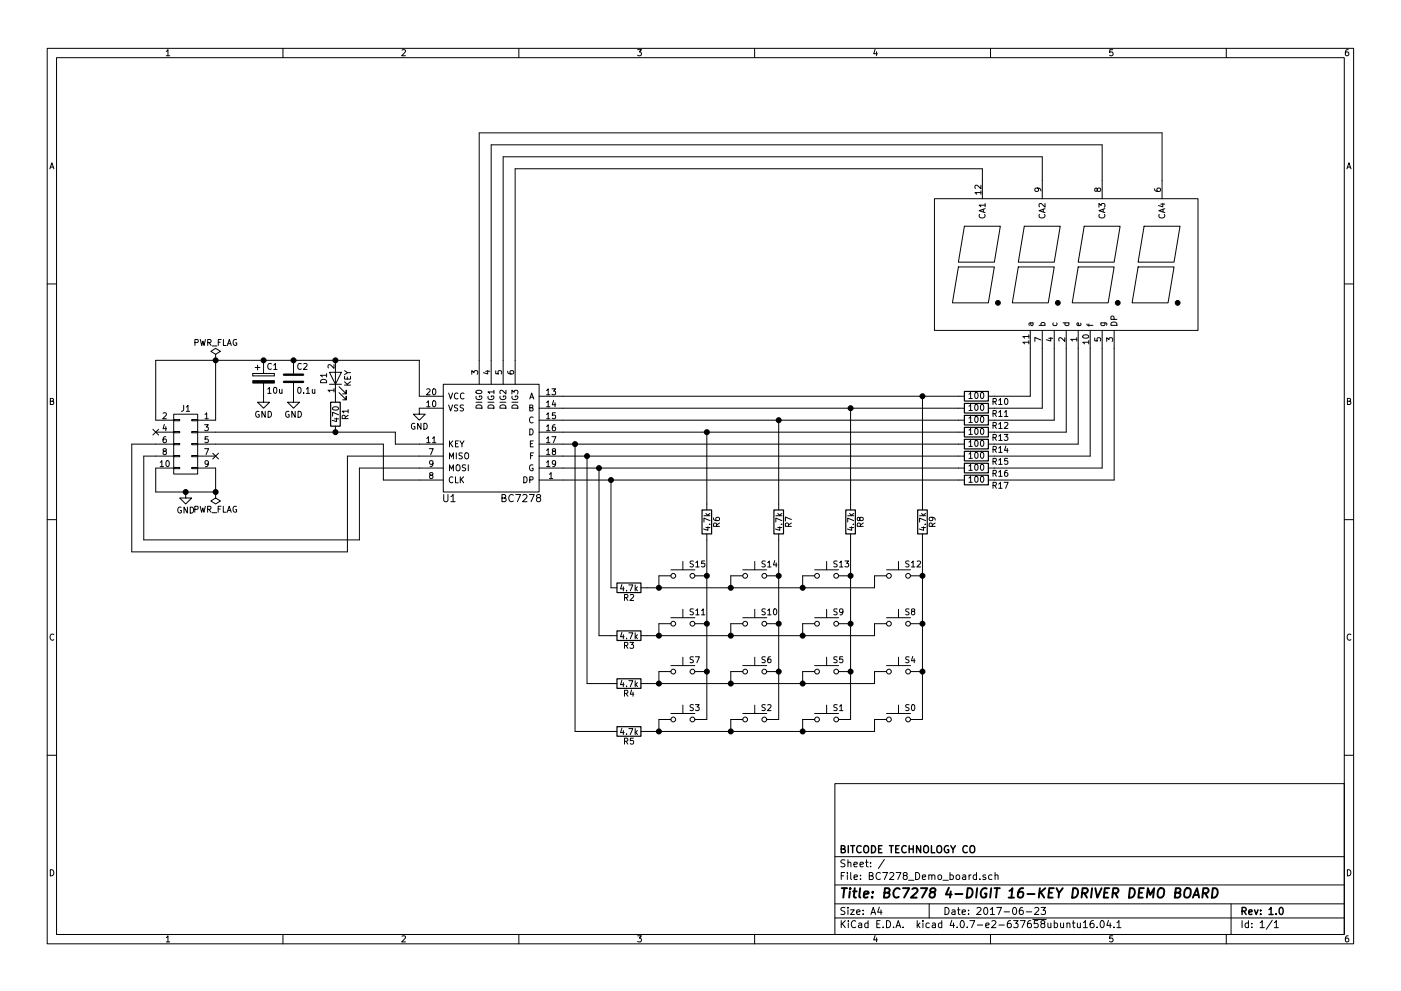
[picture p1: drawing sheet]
<svg xmlns="http://www.w3.org/2000/svg" width="297mm" height="210mm" viewBox="0 0 297 210" stroke-linecap="round" stroke-linejoin="round" font-family="sans-serif">
<g fill="none" stroke="#000" stroke-width=".21">
<path d="M10 10.3h277v189.9h-277zM12 12.2h273v186.1h-273zM35.3 10.9l.3-.4v1.3M35.3 11.8h.7M60 10.3v1.9M85.2 10.6l.5-.1 .3 .4-.8 .9h.8M110 10.3v1.9M135.2 10.5h.8l-.4 .5 .3 .1 .1 .2-.1 .4-.2 .1-.5-.1M160 10.3v1.9M185.5 10.5l-.3 .9h.8M185.9 11v.8M210 10.3v1.9"/>
<path d="M235.9 10.5h-.6v.6h.6l.1 .5-.3 .2-.4-.1M260 10.3v1.9M285.9 10.5l-.4 .1-.2 .2-.1 .8 .3 .2 .4-.1 .1-.4-.1-.2-.4-.1-.3 .3M10.6 35.8l.4-1.3 .4 1.3M10.7 35.5h.6M208 39.3v.8l-.9-.8-.4 .2 .1 .5M219.9 39.9l.3 .2-.1 .4-.6 .1-.1-.5 .2-.2h.8l.3 .4v.2M285.6 35.8l.4-1.3 .4 1.3M285.7 35.5h.6M198.1 42.2h55.9v27.9h-55.9zM203.2 56.6h7.6l-1.3 7.7h-7.6zM204.5 48h7.6l-1.3 7.6h-7.6z"/>
<path d="M207.7 45.5a.56 .56 0 0 0 .5 .8 .56 .56 0 0 0 .5-.8M208 40.9h-1.3l.4 .3M208 40.5v.7M208.3 42.2v-6.4h-99.1v45.7M208.5 44.4v.6M208.9 44.3l-1.3 .4 1.3 .4M208.9 43.5h-1.3l.3 .4M208.9 43.2v.7M215.9 56.6h7.6l-1.3 7.7h-7.6zM217.2 48h7.6l-1.3 7.6h-7.6zM220.4 45.5a.56 .56 0 0 0 .5 .8 .56 .56 0 0 0 .5-.8M221 42.2v-8.9h-114.3v48.2"/>
<path d="M221.2 44.4v.6M221.6 44.3l-1.3 .4 1.3 .4M221.6 43.2v.8l-1-.8-.3 .2 .1 .5M228.6 56.6h7.6l-1.3 7.7h-7.6zM229.9 48h7.6l-1.3 7.6h-7.6zM232.6 40.1l.3-.2h.3l.2 .2-.2 .5h-.3l-.2-.1-.2-.6h-.3v.6l.2 .1 .2-.2M233 44v-.8l.5 .4 .1-.4h.5l.2 .2-.2 .6M233.1 45.5a.56 .56 0 0 0 .5 .8 .56 .56 0 0 0 .5-.8M233.7 42.2v-11.5h-129.6v50.8M233.9 44.4v.6M234.3 44.3l-1.3 .4 1.3 .4M241.3 56.6h7.6l-1.3 7.7h-7.6z"/>
<path d="M242.6 48h7.6l-1.3 7.6h-7.6zM244.8 40l.1 .4 .2 .2h.7l.3-.2-.2-.5-.6 .1v.4l.2 .2M245.8 45.5a.56 .56 0 0 0 .5 .8 .56 .56 0 0 0 .5-.8M246.1 43.3h.9M246.4 42.2v-14h-144.8v53.3M246.5 43.1v.8l-.9-.3M246.6 44.4v.6M247 44.3l-1.3 .4 1.3 .4M10 60.2h2M41.3 72.7l.6-.1 .1-.5-.7-.1v1.3M42.5 72l.3 1.3 .2-.9 .3 .9 .3-1.3M44 72.7l.7-.1v-.5l-.7-.1v1.3"/>
<path d="M44.3 72.7l.5 .6M45 73.4h1M45.7 76.4h.1M45.7 75.2l1-.7-1-.6-1 .6 1 .7v1.2M45.7 76.4v12.7h-3.8M46.3 72.6h.4M46.9 72h-.6v1.3M47.4 72v1.3h.6M48.2 73.3l.4-1.3 .4 1.3M48.3 72.9h.6M50.1 72.1a.59 .59 0 0 0-.7 .6 .59 .59 0 0 0 .7 .5l.1-.5h-.2M53.6 79.2v.6z"/>
<path d="M53.6 79.8h4.6zM53.6 79.2h4.6zM54.1 78h1M54.6 77.5v1M55.9 76.4v2.8M57.5 77.2a.56 .56 0 0 0-.7 .5 .56 .56 0 0 0 .7 .6M58 77.5l.4-.4v1.3M58 78.4h.8M58.2 79.2v.6zM62.2 76.4v2.8M63.9 77.2a.56 .56 0 0 0-.8 .5 .56 .56 0 0 0 .8 .6M64.4 77.2l.5-.1 .2 .4-.8 .9h.8"/>
<path d="M69.2 79.6h-1.2l.3 .4M69.2 79.3v.7M69.8 79h2.6l-1.3 2.5zM70.8 77.4v.8l-.9-.8-.4 .2 .1 .5M71.1 76.4v8.9M73.1 79.8v.6h1.2v-.6M73.1 78.6l.6 .5-.6 .4M73.7 79.1h.6M100 79.4v-.8l.5 .5 .1-.4h.6l.1 .2-.1 .5M103 78.8h.8M103.4 78.6v.7l-.9-.2M105.1 78.7v.6h.6v-.6h.5l.2 .2-.2 .4"/>
<path d="M107.6 78.8l.1 .3 .2 .2h.8l.2-.2-.1-.4-.6 .1-.1 .3 .3 .2M218.1 72.6h-1.2l.3 .4M218.1 71.4h-1.2l.3 .3M218.1 71v.7M218.1 72.3v.7M218.4 70.1v14h-8.9M218.5 68.5l.2 .6 .3-.2-.1-.4M219 68.5h-.8v.5M220.3 69h1.3M220.7 72.1l-1.3-.5v.8M220.8 69l-.1-.3 .3-.3 .5 .1v.5M221 70.1v16.5h-11.5"/>
<path d="M222.4 71.8h.8M222.8 71.6v.8l-.9-.3M223.3 68.5l-.1 .4 .3 .2 .5-.1v-.5M223.5 70.1v19h-14M225.4 68.5h1.2M225.8 71.6v.8l-1-.8-.3 .3 .1 .5M225.9 68.5l-.1 .4 .2 .2 .6-.1v-.5M226.1 70.1v21.6h-16.6M228.3 72h-1.3l.4 .4M228.3 71.6v.8M228.6 70.1v24.1h-19.1M229.1 68.5l.1 .4-.2 .2-.6-.1v-.5h.2l.2 .6"/>
<path d="M229.6 71.2a.76 .76 0 0 1 1.2 .3 .74 .74 0 0 1-1.2-.2zM230.5 68.7l.1 .3h1.1M230.8 72.6h-1.2l.3 .4M230.8 72.3v.7M230.9 68.7v.5M231.1 70.1v26.7h-21.6M232.1 71.7v.6l.6 .1v-.7h.5l.2 .2-.2 .5M233.4 68.5h1.2v.5M233.5 68.5l-.1 .4 .3 .2 .5-.1v-.5M233.7 70.1v29.2h-24.2M234.6 72.4v-.8l.5 .5 .1-.4h.6l.1 .2-.1 .5M235.6 68.5a.69 .69 0 0 1 .8-.1 .69 .69 0 0 1 .4 .6h-1.3z"/>
<path d="M236.2 67.8l-.1-.6-.5-.1-.1 .7h1.3M236.2 70.1v31.7h-26.7M285 60.2h2M10.7 85.1h.5l.1-.5-.6-.1v1.3h.5l.2-.4-.3-.3M32.4 91.1l1.2 1.2M33 91.7h3.8M33.6 91.1l-1.2 1.2M34 98.1l.3-.4v1.3M34 99h.7M34.6 87.7l.5-.1 .2 .3-.8 .9h.8M34.8 95.7l-.2-.2 .1-.3 .5 .1v.3l-.5 .2-.1 .2v.3l.2 .2h.3l.2-.3-.1-.3-.1-.2M34.8 90l-.2 1h.7"/>
<path d="M35.2 92.7h-.4l-.2 .3v.7l.2 .2 .4-.1v-.6l-.4-.1-.2 .3M35.2 90.5v.9M35.3 97.8l.2-.1a.67 .67 0 0 1 .4 .7 .67 .67 0 0 1-.4 .6l-.3-.5zM36.8 87.9h5.1v12.7h-5.1zM36.8 99.2h1.3v.2h-1.3zM36.8 96.6h1.3v.3h-1.3zM36.8 94.1h1.3v.3h-1.3zM36.8 91.6h1.3v.2h-1.3zM36.8 89h1.3v.3h-1.3zM36.8 99.3h-3.8v5.1h12.7M36.8 96.8h-6.3v17.7h45.7v-15.2h17.8M36.8 94.2h-8.9v22.9h45.8v-20.3h20.3"/>
<path d="M38.9 86v1.1l-.4 .2M39.5 86.4l.4-.4v1.3M39.5 87.3h.7M40.6 99.2h1.3v.2h-1.3zM40.6 96.6h1.3v.3h-1.3zM40.6 94.1h1.3v.3h-1.3zM40.6 91.6h1.3v.2h-1.3zM40.6 89h1.3v.3h-1.3zM41.9 94.2h39.4v7.6h12.7M41.9 99.3h3.8v5.1M41.9 96.8h3.8M41.9 91.7h41.9v2.5h10.2"/>
<path d="M43.4 90.1h.8l-.5 .5 .4 .1v.6l-.2 .1-.5-.1M43.4 95.2h.8l-.5 1.3M43.5 87.9l.3-.3v1.2M43.5 88.8h.7M44.1 92.7h-.6v.5h.6v.6l-.2 .1-.4-.1M44.2 98.3l-.3 .2-.3-.1-.1-.6 .4-.1 .3 .3-.1 .7-.3 .3h-.2M45.1 96.2l1.2 1.2M46.3 96.2l-1.2 1.2M54.9 87.3a.59 .59 0 0 0-.7 .6 .59 .59 0 0 0 .7 .6l.1-.5h-.3M55.9 81.3v4h1.2l-1.2 1.3-1.3-1.3h1.3M56.2 87.3v1.2l-.7-1.2v1.2M56.8 82.5l.3-.3v1.3"/>
<path d="M56.8 83.5h.7M56.8 87.3a.64 .64 0 0 1 .8 .6 .64 .64 0 0 1-.8 .6zM58.1 82.3l.2-.1a.67 .67 0 0 1 .4 .6 .67 .67 0 0 1-.4 .7l-.3-.5zM59.3 82.6v.8l.3 .1 .2-.2M59.8 82.6v.9M61.3 87.3a.59 .59 0 0 0-.8 .6 .59 .59 0 0 0 .8 .6v-.5h-.2M62.2 81.3v4h1.3l-1.3 1.3-1.2-1.3h1.2M62.6 87.3v1.2l-.7-1.2v1.2M63.2 87.3a.64 .64 0 0 1 .7 .6 .64 .64 0 0 1-.7 .6zM63.2 82.3l.2-.1a.67 .67 0 0 1 .4 .6 .67 .67 0 0 1-.4 .7l-.3-.5zM64.4 83.3v.2M64.9 82.5l.4-.3v1.3"/>
<path d="M64.9 83.5h.8M66.2 82.6l.1 .8 .3 .1 .2-.2M66.8 82.6v.9M68 80.7a.69 .69 0 0 1 .8-.2 .69 .69 0 0 1 .4 .7h-1.2zM69.8 81.5h2.6M70.6 86.5a.76 .76 0 0 1 1.2 .2 .74 .74 0 0 1-1.3-.1zM70.8 82.8h-1.3l.4 .4M70.8 82.4v.8M70.9 88.9h.9M71.1 90.4v1.3M71.3 88.7v.8l-.9-.3M71.8 88l-1.3-.5v.8"/>
<path d="M71.9 83.3l1.5 1.5v-.7v.7h-.8M71.9 82l1.5 1.6v-.8v.8h-.8M73.1 81.7h1.2M73.1 81l.7 .7M73.2 88.8l-.1-.6h-.5l-.1 .6h1.3M73.6 80v.4M73.8 87.2h-1.3l.4 .4M73.8 88.1l-.6 .4M73.8 86.9v.7M74.3 81l-.7 .5M87.9 89.9a.59 .59 0 0 0-.7 .5 .59 .59 0 0 0 .7 .6l.1-.5h-.2M89.3 89.8v1.3l-.8-1.3v1.3"/>
<path d="M89.9 89.8a.64 .64 0 0 1 .7 .6 .64 .64 0 0 1-.7 .7zM90.5 85.4l.3-.4v1.3M90.5 82.6l.5-.1 .2 .3-.8 1h.8M90.5 93l.3-.3v1.2M90.5 86.3h.7M90.5 93.9h.7M91 95.2h.8l-.5 1.3M91.7 93l.3-.3v1.2M91.7 93.9h.7M91.8 98.3l-.2 .2-.4-.1-.1-.6 .5-.1 .2 .3-.1 .7-.3 .3h-.2M91.8 85.1l.2-.1a.67 .67 0 0 1 .4 .7 .67 .67 0 0 1-.4 .6l-.3-.5zM91.8 82.6l.2-.1a.67 .67 0 0 1 .4 .6 .67 .67 0 0 1-.4 .7l-.3-.5z"/>
<path d="M94 81.5h20.3v22.9h-20.3zM94 86.6h-5.1v1.3h1.3l-1.3 1.2-1.3-1.2h1.3M94 84.1h-5.1v-7.7h-55.9v12.7h3.8M95.1 85.9l.4 1.3 .5-1.3M95.1 83.4l.4 1.3 .5-1.3M95.3 97.4v-1.3l.4 .9 .4-.9v1.3M95.3 99.9v-1.3l.4 .9 .4-.9v1.3M95.3 93.5v1.3M95.5 94.1l.5 .7M96 93.5l-.7 .8M96.6 94.1h.4M96.7 96.1v1.3"/>
<path d="M96.9 98.7h.5l.1 .8a.42 .42 0 0 1-.2 .3 .42 .42 0 0 1-.4 0l-.2-.3zM97.1 86h-.7v.4a.54 .54 0 0 1 .6 .7l-.2 .1-.5-.1M97.1 83.5a.56 .56 0 0 0-.8 .5 .56 .56 0 0 0 .8 .5M97.2 93.5h-.6v1.3h.6M97.5 93.5l.4 .7 .5-.7M97.9 94.2v.6M98 96.1h-.6v.5a.54 .54 0 0 1 .6 .6l-.2 .2-.5-.1M98.3 86h-.6l-.1 .4a.54 .54 0 0 1 .6 .7l-.2 .1-.4-.1M98.4 83.5a.56 .56 0 0 0-.8 .5 .56 .56 0 0 0 .8 .5M98.6 96.3l.2-.2h.4l.2 .8a.42 .42 0 0 1-.3 .4 .42 .42 0 0 1-.4 0l-.2-.4zM98.7 98.7h-.6v.4a.54 .54 0 0 1 .6 .7l-.2 .1-.5-.1M99.3 98.6v1.3"/>
<path d="M100.9 85.3h1.3M101 86.1a.69 .69 0 0 1 .7-.2 .69 .69 0 0 1 .5 .7h-1.3zM101 84.1a.59 .59 0 0 0 .5 .7 .59 .59 0 0 0 .6-.7l-.5-.1v.2M101 82.9a.69 .69 0 0 1 1.2 .3 .74 .74 0 0 1-1.3-.1zM103.5 85.3h1.2M103.5 86.1a.69 .69 0 0 1 .8-.2 .69 .69 0 0 1 .4 .7h-1.2zM103.5 84.1a.59 .59 0 0 0 .6 .7 .59 .59 0 0 0 .5-.7l-.4-.1v.2M104.7 83.2h-1.2l.3 .3M104.7 82.8v.7M106 85.3h1.3M106 86.1a.69 .69 0 0 1 .8-.2 .69 .69 0 0 1 .5 .7h-1.3zM106 84.1a.59 .59 0 0 0 .6 .7 .59 .59 0 0 0 .6-.7l-.5-.1v.2"/>
<path d="M107.3 82.8v.8l-1-.8-.3 .2 .1 .5M108.5 83.6v-.8l.5 .4 .1-.4h.6l.1 .2-.1 .6M108.5 85.3h1.3M108.6 86.1a.69 .69 0 0 1 .8-.2 .69 .69 0 0 1 .4 .7h-1.3zM108.6 84.1a.59 .59 0 0 0 .6 .7 .59 .59 0 0 0 .5-.7l-.5-.1v.2M112.3 84.7l.4-1.3 .5 1.3M112.3 86.5l.6-.1v-.4l-.6-.1v1.3h.5l.2-.4-.2-.3M112.3 91a.64 .64 0 0 1 .7 .6 .64 .64 0 0 1-.7 .7zM112.4 94.1h.5M112.4 84.3h.6M112.5 96.7h.4M113 98.7a.59 .59 0 0 0-.7 .5 .59 .59 0 0 0 .7 .6v-.5h-.2"/>
<path d="M113 88.6a.56 .56 0 0 0-.7 .5 .56 .56 0 0 0 .7 .5M113.1 93.5h-.7v1.3h.7M113.1 96.1h-.6v1.3M114.3 99.3h90.2M114.3 96.8h90.2M114.3 94.2h90.2M114.3 91.7h90.2M114.3 89.1h90.2M114.3 86.6h90.2M114.3 84.1h90.2M115.9 82.8l.3-.3v1.3M115.9 85.4l.3-.4v1.3"/>
<path d="M115.9 87.9l.3-.3v1.2M115.9 90.5l.3-.4v1.3M115.9 93l.3-.3v1.2M115.9 95.5l.3-.3v1.3M115.9 98.1l.3-.4v1.3M115.9 88.8h.7M115.9 99h.7M115.9 86.3h.7M115.9 93.9h.7M115.9 83.8h.7M115.9 91.4h.7M115.9 96.5h.7"/>
<path d="M117 82.5h.8l-.4 .5 .4 .1v.5l-.2 .2-.6-.2M117 92.7h.9l-.6 1.2M117.3 95.7l-.2-.2 .1-.3 .6 .1v.3l-.6 .2-.1 .2v.3l.2 .2h.3l.2-.3v-.3l-.2-.2M117.4 85l-.3 .9h.8M117.7 90.1l-.4 .1-.2 .2v.7l.2 .3 .5-.1-.1-.7h-.4l-.2 .2M117.7 85.4v.9M117.8 87.6h-.7v.6h.7v.5l-.2 .1-.5-.1M117.8 98.3l-.2 .2-.4-.1-.1-.6 .5-.1 .2 .3v.7l-.4 .3h-.2M121.9 94.2v61h8.9M124.5 96.8v48.2h6.3M127 99.3v35.6h3.8M149.9 91.7v16.5"/>
<path d="M165.1 89.1v19.1M180.3 86.6v21.6M195.6 84.1v24.1M205.4 98.9l.4-.4v1.3M205.4 96.3l.4-.3v1.3M205.4 93.8l.4-.4v1.3M205.4 91.3l.4-.4v1.3M205.4 88.7l.4-.3v1.2M205.4 86.2l.4-.4v1.3M205.4 83.6l.4-.3v1.3M205.4 99.8h.7M205.4 97.3h.7"/>
<path d="M205.4 94.7h.7M205.4 92.2h.7M205.4 89.6h.7M205.4 87.1h.7M205.4 84.6h.7M206.8 98.6l.1-.1a.67 .67 0 0 1 .5 .7 .67 .67 0 0 1-.5 .6l-.2-.5zM206.8 96.1l.1-.1a.67 .67 0 0 1 .5 .6 .67 .67 0 0 1-.5 .7l-.2-.5zM206.8 93.5l.1-.1a.67 .67 0 0 1 .5 .7 .67 .67 0 0 1-.5 .6l-.2-.5zM206.8 91l.1-.1a.67 .67 0 0 1 .5 .6 .67 .67 0 0 1-.5 .7l-.2-.5zM206.8 88.5l.1-.1a.67 .67 0 0 1 .5 .6 .67 .67 0 0 1-.5 .6l-.2-.5zM206.8 85.9l.1-.1a.67 .67 0 0 1 .5 .7 .67 .67 0 0 1-.5 .6l-.2-.5zM206.8 83.4l.1-.1a.67 .67 0 0 1 .5 .6 .67 .67 0 0 1-.5 .7l-.2-.5z"/>
<path d="M208 98.6l.2-.1a.67 .67 0 0 1 .4 .7 .67 .67 0 0 1-.4 .6l-.3-.5zM208 96.1l.2-.1a.67 .67 0 0 1 .4 .6 .67 .67 0 0 1-.4 .7l-.3-.5zM208 93.5l.2-.1a.67 .67 0 0 1 .4 .7 .67 .67 0 0 1-.4 .6l-.3-.5zM208 91l.2-.1a.67 .67 0 0 1 .4 .6 .67 .67 0 0 1-.4 .7l-.3-.5zM208 88.5l.2-.1a.67 .67 0 0 1 .4 .6 .67 .67 0 0 1-.4 .6l-.3-.5zM208 85.9l.2-.1a.67 .67 0 0 1 .4 .7 .67 .67 0 0 1-.4 .6l-.3-.5zM208 83.4l.2-.1a.67 .67 0 0 1 .4 .6 .67 .67 0 0 1-.4 .7l-.3-.5zM210.5 97.9l.7-.1v-.4l-.7-.1v1.2M210.5 95.4l.7-.1v-.5l-.7-.1v1.3M210.5 92.8h.7v-.5l-.7-.1v1.2M210.5 90.3l.7-.1v-.5l-.7-.1v1.3M210.5 87.8l.7-.1v-.5l-.7-.1v1.3"/>
<path d="M210.5 85.2l.7-.1v-.4l-.7-.1v1.2M210.8 97.9l.5 .6M210.8 95.4l.5 .6M210.8 92.8l.5 .6M210.8 90.3l.5 .6M210.8 87.8l.5 .6M210.8 85.2l.5 .6M211.8 97.6l.3-.3v1.2M211.8 95.1l.3-.4v1.3M211.8 92.5l.3-.3v1.2M211.8 90l.3-.4v1.3M211.8 87.4l.3-.3v1.3"/>
<path d="M211.8 84.9l.3-.3v1.2M211.8 98.5h.7M211.8 96h.7M211.8 93.4h.7M211.8 90.9h.7M211.8 88.4h.7M211.8 85.8h.7M212.9 92.2h.8l-.4 .5 .3 .1v.5l-.1 .1-.6-.1M213 89.7l.5-.1 .2 .4-.8 .9h.8M213 87.4l.3-.3v1.3M213 88.4h.7M213.1 84.7l.2-.1a.67 .67 0 0 1 .4 .6 .67 .67 0 0 1-.4 .6l-.3-.5z"/>
<path d="M213.3 94.6l-.3 .9h.7M213.6 99.8h-.4l-.2 .3v.7l.2 .3 .4-.2v-.6h-.4l-.2 .2M213.6 95.1v.9M213.6 97.3h-.6v.5h.6v.6l-.1 .1-.5-.1M285.7 85.1h.5l.1-.5-.6-.1v1.3h.5l.2-.4-.3-.3M10 110.3h2M38.4 107.6a.59 .59 0 0 0-.7 .6 .59 .59 0 0 0 .7 .6l.1-.5h-.3M39.4 104.4v1.3h1.2l-1.2 1.2-1.3-1.2h1.3M39.7 107.6v1.3l-.7-1.3v1.3M40.3 107.6a.64 .64 0 0 1 .8 .6 .64 .64 0 0 1-.8 .7zM41.3 108.1l.6-.1 .1-.5-.7-.1v1.3M42.4 107.4l.3 1.3 .3-.9 .2 .9 .3-1.3"/>
<path d="M44 108.1l.6-.1 .1-.5-.7-.1v1.3M44.3 108.1l.4 .6M45 108.8h.9M45.7 104.4h.1M45.7 104.4v1.3l1 .6-1 .6-1-.6 1-.6M46.3 108h.4M46.9 107.4h-.6v1.3M47.3 107.4v1.3h.7M48.2 108.7l.4-1.3 .4 1.3M48.3 108.3h.6M50.1 107.5a.59 .59 0 0 0-.7 .5 .59 .59 0 0 0 .7 .6l.1-.5h-.3M91.3 100.8l-.2-.2v-.2h.6v.3l-.5 .2-.1 .2v.3l.2 .1h.3l.2-.2-.1-.4-.1-.1"/>
<path d="M94.1 104.9v1.3l.3 .2h.3l.3-.2v-1.3M95.6 105.4l.5-.5v1.5M95.6 106.4h.9M96 101.3a.56 .56 0 0 0-.8 .5 .56 .56 0 0 0 .8 .5M96.6 101.2v1.2h.6M97.6 101.2v1.2M97.8 101.7l.5 .7M98.3 101.2l-.7 .7M106.4 105.7l.7-.1 .1-.2v-.3l-.8-.2v1.5h.6l.2-.1 .1-.4-.4-.2M108.8 105.1a.72 .72 0 0 0-1 .5 .72 .72 0 0 0 .7 .8l.3-.1M109.3 104.9h1.1l-.7 1.5M110.8 105.1l.6-.2 .3 .5-.9 1h.9"/>
<path d="M111 101.2a.64 .64 0 0 1 .8 .6 .64 .64 0 0 1-.8 .6zM112.2 104.9h1.1l-.7 1.5M112.3 101.8l.6-.1 .1-.4-.7-.1v1.2M114 105.6l-.3-.3 .1-.2 .2-.2 .5 .1 .1 .2v.2l-.7 .3-.2 .2v.3l.3 .2h.3l.3-.2v-.3l-.3-.3M114.3 101.8h90.2M116.5 100.6l.3-.3v1.2M116.5 101.5h.7M129.5 101.8v22.9h1.3M144.8 119.1v1.8M147 119.1h-.6v.4a.54 .54 0 0 1 .6 .7l-.2 .1-.5-.1M147.5 119.4l.4-.4v1.3M149.3 109.4h1.2"/>
<path d="M149.4 119h-.6l-.1 .6h.7v.6l-.2 .1-.5-.1M149.7 111.9h.8M149.7 108.9l.4 .5M149.9 113.3v39.3h-2.6M150.1 111.8v.7l-.9-.3M150.4 111.2h.1M150.5 110.5l-1.2-.6v.9M150.5 108.9l-.5 .4M151.3 109.9v.3l.3 .2 .7 .1 .3-.3-.2-.4-.6 .1v.3l.2 .3M151.9 111.7v-.6l-.5-.1-.1 .7h1.3M152.6 111l-.7 .4M160 119.1v1.8"/>
<path d="M162.3 119.1h-.7v.4a.54 .54 0 0 1 .6 .7l-.2 .1-.5-.1M162.8 119.4l.3-.4v1.3M164.3 118.9l-.3 1h.7M164.5 109.4h1.3M164.6 119.4v.9M164.9 111.9h.9M164.9 108.9l.5 .5M165.1 113.3v39.3h-2.5M165.3 111.8v.7l-.9-.3M165.6 111.2h.2M165.8 110.5l-1.3-.6v.9M165.8 108.9l-.5 .4"/>
<path d="M167.2 111.7l-.1-.6-.5-.1-.1 .7h1.3M167.8 110.2l-1.3-.5v.8M167.8 111l-.6 .4M175.3 119.1v1.8M177.5 119.1h-.6l-.1 .4a.54 .54 0 0 1 .6 .7l-.1 .1-.5-.1M178 119.4l.4-.4v1.3M179.1 119h.8l-.4 .5 .4 .1v.6l-.2 .1-.6-.1M179.7 109.4h1.3M180.1 111.9h.9M180.1 108.9l.5 .5M180.3 113.3v39.3h-2.5M180.6 111.8v.7l-.9-.3"/>
<path d="M180.9 111.2h.1M181 110.5l-1.3-.6v.9M181 108.9l-.5 .4M182.3 110l.2-.3 .4 .1 .1 .2v.4l-.5 .1-.2-.1-.1-.6h-.3l-.1 .6 .3 .1 .2-.3M182.4 111.7l-.1-.6-.4-.1-.1 .7h1.2M183 111l-.6 .4M190.5 119.1v1.8M192.7 119.1h-.6v.4a.54 .54 0 0 1 .6 .7l-.2 .1-.5-.1M193.2 119.4l.4-.4v1.3M194.5 119.1l.4-.1 .3 .4-.8 .9h.8M195 109.4h1.2M195.4 111.9h.8"/>
<path d="M195.4 108.9l.5 .5M195.6 113.3v39.3h-2.6M195.8 111.8v.7l-.9-.3M196.1 111.2h.1M196.2 110.5l-1.2-.6v.9M196.2 108.9l-.4 .4M197.5 109.7l.3 .3-.1 .4h-.6l-.1-.4 .2-.3 .8 .1 .3 .3v.3M197.7 111.7l-.1-.6-.5-.1-.1 .7h1.3M198.3 111l-.6 .4M205.4 101.4l.4-.3v1.2M205.4 102.3h.7M206.8 101.2l.1-.1a.67 .67 0 0 1 .5 .6 .67 .67 0 0 1-.5 .6l-.2-.5z"/>
<path d="M208 101.2l.2-.1a.67 .67 0 0 1 .4 .6 .67 .67 0 0 1-.4 .6l-.3-.5zM210.5 103l.7-.1v-.5l-.7-.1v1.3M210.5 100.5l.7-.1v-.5l-.7-.1v1.3M210.8 103l.5 .6M210.8 100.5l.5 .6M211.8 102.7l.3-.4v1.3M211.8 100.1l.3-.3v1.3M211.8 103.6h.7M211.8 101.1h.7M212.9 102.3h.8l-.5 1.3M285 110.3h2M11.4 134.6a.58 .58 0 0 0-.8 .6 .58 .58 0 0 0 .8 .5"/>
<path d="M131.9 124l-.3 .9h.7M131.9 134.2l-.3 .9h.7M132.2 124.5v.9M132.2 134.7v.8M132.4 126.8l.6-.1 .1-.5-.7-.1v1.3M132.4 137l.6-.1 .1-.5-.7-.1v1.3M132.7 126.8l.4 .6M132.7 137l.4 .6M132.8 125.2v.2M132.8 135.4v.1M133.3 124.1h.9l-.6 1.3M133.3 134.3h.9l-.6 1.2"/>
<path d="M133.6 136.3h.7l-.4 .5 .4 .1v.5l-.2 .2-.5-.2M133.6 126.2l.5-.1 .2 .4-.7 .9h.7M134.7 124.1v1.3M134.7 134.3v1.2M134.8 124.9l.4 .5M134.8 135l.4 .5M135.2 124.5l-.5 .5M135.2 134.7l-.5 .4M142.2 131.1h5.1M142.2 132.3h-2.5v2.6M142.2 120.9h5.1M142.2 122.2h-2.5v2.5"/>
<path d="M144.8 129.3v1.8M144.8 139.4v1.8M147 139.4h-.6v.4a.54 .54 0 0 1 .6 .7l-.2 .1-.5-.1M147 129.2h-.6v.5a.54 .54 0 0 1 .6 .6l-.2 .1h-.5M147.3 132.3h2.6M147.3 122.2h2.6M147.4 139.3h.9l-.5 1.3M147.5 129.5l.4-.3v1.2M147.5 130.4h.7M147.5 120.3h.7M148.7 129.5l.4-.3v1.2M148.7 130.4h.8"/>
<path d="M157.5 131.1h5.1M157.5 132.3h-2.6v2.6M157.5 120.9h5.1M157.5 122.2h-2.6v2.5M160 129.3v1.8M160 139.4v1.8M162.3 139.4h-.7v.4a.54 .54 0 0 1 .6 .7l-.2 .1-.5-.1M162.3 129.2h-.7v.5a.54 .54 0 0 1 .6 .6l-.2 .1h-.5M162.6 132.3h2.5M162.6 122.2h2.5M162.8 129.5l.3-.3v1.2M162.8 130.4h.7"/>
<path d="M162.8 120.3h.7M163.3 139.3l-.3 .1-.2 .2v.8l.2 .2 .4-.1-.1-.6-.3-.1-.2 .2M164.1 129.3l.2-.1a.67 .67 0 0 1 .4 .6 .67 .67 0 0 1-.4 .6l-.3-.4zM172.7 131.1h5.1M172.7 132.3h-2.5v2.6M172.7 120.9h5.1M172.7 122.2h-2.5v2.5M175.3 129.3v1.8M175.3 139.4v1.8M177.5 139.4h-.6l-.1 .4a.54 .54 0 0 1 .6 .7l-.1 .1-.5-.1M177.5 129.2h-.6l-.1 .5a.54 .54 0 0 1 .6 .6l-.1 .1h-.5M177.8 132.3h2.5"/>
<path d="M177.8 122.2h2.5M178 120.3h.7M178.7 139.3h-.6l-.1 .6h.7v.6l-.2 .1-.5-.1M178.7 129.7l-.2 .3-.4-.1v-.6l.4-.1 .2 .2v.7l-.3 .3h-.3M188 131.1h5M188 132.3h-2.6v2.6h-49.5M188 120.9h5M188 122.2h-2.6v2.5h-49.5M190.5 129.3v1.8M190.5 139.4v1.8M192.7 139.4h-.6v.4a.54 .54 0 0 1 .6 .7l-.2 .1-.5-.1M192.7 129.2h-.6v.5a.54 .54 0 0 1 .6 .6l-.2 .1h-.5"/>
<path d="M193 132.3h2.6M193 122.2h2.6M193.2 120.3h.8M193.5 129.7l-.3-.2 .1-.2h.6v.3l-.6 .2-.1 .2 .1 .3 .2 .1h.2l.3-.2-.1-.4-.2-.1M193.5 139.3l-.3 .9h.8M193.8 139.7v.9M286.4 134.6a.58 .58 0 0 0-.8 .6 .58 .58 0 0 0 .8 .5M131.9 144.3l-.3 1h.7M131.9 154.5l-.3 .9h.7M132.2 144.8v.9M132.2 155v.8M132.4 147.1l.6-.1 .1-.4-.7-.1v1.2"/>
<path d="M132.4 157.3l.6-.1 .1-.5-.7-.1v1.3M132.7 147.1l.4 .6M132.7 157.3l.4 .6M132.8 145.6v.1M132.8 155.7v.1M133.3 144.4h.9l-.6 1.3M133.3 154.6h.9l-.6 1.2M133.9 146.4l-.3 .9h.8M134.2 146.9v.8M134.3 156.6h-.6l-.1 .6h.7v.6l-.2 .1-.5-.1M134.7 144.4v1.3M134.7 154.6v1.2"/>
<path d="M134.8 145.2l.4 .5M134.8 155.4l.4 .4M135.2 144.8l-.5 .5M135.2 155l-.5 .5M142.2 151.4h5.1M142.2 152.6h-2.5v2.6M142.2 141.2h5.1M142.2 142.5h-2.5v2.5M144.8 149.6v1.8M147 149.5h-.6v.5a.54 .54 0 0 1 .6 .6l-.2 .2-.5-.1M147.3 142.5h2.6M147.4 149.5h.8l-.4 .5 .4 .1v.5l-.2 .2-.6-.2"/>
<path d="M157.5 151.4h5.1M157.5 152.6h-2.6v2.6M157.5 141.2h5.1M157.5 142.5h-2.6v2.5M160 149.6v1.8M162.3 149.5h-.7v.5a.54 .54 0 0 1 .6 .6l-.2 .2-.5-.1M162.6 142.5h2.5M162.8 149.6l.4-.1 .3 .4-.8 .9h.8M172.7 151.4h5.1M172.7 152.6h-2.5v2.6M172.7 141.2h5.1M172.7 142.5h-2.5v2.5"/>
<path d="M175.3 149.6v1.8M177.5 149.5h-.6l-.1 .5a.54 .54 0 0 1 .6 .6l-.1 .2-.5-.1M177.8 142.5h2.5M178 149.9l.4-.4v1.3M178 150.8h.7M188 151.4h5M188 152.6h-2.6v2.6h-49.5M188 141.2h5M188 142.5h-2.6v2.5h-49.5M190.5 149.6v1.8M192.7 149.5h-.6v.5a.54 .54 0 0 1 .6 .6l-.2 .2-.5-.1M193 142.5h2.6"/>
<path d="M193.3 149.6l.2-.1a.67 .67 0 0 1 .5 .6 .67 .67 0 0 1-.5 .7l-.3-.5zM10 160.2h2M177 166.3h108v32h-108zM285 160.2h2M10.7 184.5a.65 .65 0 0 1 .7 .7 .65 .65 0 0 1-.7 .6zM35.3 198.9l.3-.4v1.3M35.3 199.8h.7M60 198.3v1.9M85.2 198.6l.5-.1 .3 .4-.8 .9h.8M110 198.3v1.9M135.2 198.5h.8l-.4 .5 .3 .1 .1 .2-.1 .4-.2 .1-.5-.1M160 198.3v1.9"/>
<path d="M177 194.8h108M177 191.8h108M177 187.8h108M177 181.8h108M178.4 195.3v1.5M178.4 185.8h.5M178.6 196l.6 .8M179.1 185.1h-.7v1.5M179.1 192.6l-.5-.1-.3 .3 .1 .3 .7 .4v.4l-.2 .1-.6-.1M179.1 182.5l-.5-.1-.3 .3 .1 .3 .7 .4v.4l-.2 .1-.6-.1M179.2 195.3l-.8 .9M179.7 185.1v.2"/>
<path d="M179.7 185.6v1M179.8 192.5v.2M179.8 183.1l.2-.2 .4 .1v.9M179.8 182.4v1.5M179.8 193v1M179.9 195.3v.2M179.9 195.8v1M180.3 193h.8l-.8 1h.8M180.4 185.1v1.3l.2 .2M181.1 183.4l.7-.1-.1-.3-.4-.1-.2 .2v.7h.6M181.1 186.1l.7-.1-.1-.3-.4-.1-.2 .2 .1 .7h.5M181.4 195.5a.71 .71 0 0 0-1 .5 .71 .71 0 0 0 .8 .8l.2-.1"/>
<path d="M181.6 193.5l.7-.1v-.3l-.4-.1-.3 .2 .1 .7h.6M182.1 195.9h.6v.9M182.3 183.4l.8-.1-.1-.3-.4-.1-.3 .2 .1 .7h.6M182.4 186.5v.1M182.4 185.7v.1M182.7 196.2l-.7 .3 .2 .3 .5-.1M183 193.9v.1M183 193.1v.1M183.5 182.9h.6M183.7 182.4v1.3l.4 .2M184 195.9l-.4-.1-.3 .3 .1 .6 .2 .1 .4-.1M184 195.3v1.5"/>
<path d="M184.3 185.8l.7-.1v-.4l-.2-.2h-.5v1.5h.6l.2-.1 .1-.4-.4-.3M184.6 183.8v.1M184.6 183v.1M184.7 194l.4-1.5 .5 1.5M184.8 193.6h.7M185.5 198.5l-.3 .9h.8M185.9 199v.8M185.9 196h.5M186.4 192.5l-.3 1h.9M186.6 195.3h-.7v1.5h.7M186.7 185.3a.71 .71 0 0 0-1 .5 .71 .71 0 0 0 .7 .8l.3-.1M186.8 193v1"/>
<path d="M187.1 185.1h1.1l-.7 1.5M187.2 196.7v.1M187.5 182.3l-1.3 2M188 195.3a.76 .76 0 0 1 .8 .8 .76 .76 0 0 1-.8 .7zM188.6 185.3l.6-.2 .3 .4-.9 1.1h.9M189.5 196.7v.1M190 196.8l.4-1.5 .6 1.5M190 185.1h1l-.7 1.5M190.1 196.4h.7M191.5 196.7v.1M191.8 185.7l-.3-.2 .1-.2 .2-.2 .4 .1 .2 .2-.1 .2-.5 .1-.3 .3v.3l.3 .3h.3l.3-.3v-.3l-.3-.3M192.6 186.8h1.2"/>
<path d="M194.1 185.1a.76 .76 0 0 1 .9 .8 .76 .76 0 0 1-.9 .7zM194.5 195.3v1.5M194.6 196.3l.4 .5M195 195.8l-.5 .6M195.6 186.1l.7-.1-.1-.3-.4-.1-.2 .2v.7h.6M195.7 195.3v.2M195.7 195.8v1M196.9 185.7l.2-.1 .4 .1 .1 .9M196.9 185.6v1M197 191.8v3M197 195.9l-.4-.1-.3 .3 .1 .6 .2 .1 .4-.1M197.6 185.8l.2-.2 .3 .1 .1 .9"/>
<path d="M197.7 195.9h.6v.9M198.3 196.2l-.7 .3 .2 .3 .5-.1M198.9 185.7l.2-.1 .5 .1v.6l-.1 .2-.4 .1-.2-.1zM199.7 195.9l-.5-.1-.2 .3v.6l.2 .1 .5-.1M199.7 195.3v1.5M199.9 186.8h1.2M200.4 192.5a.76 .76 0 0 1 .8 .8 .76 .76 0 0 1-.8 .7zM201.4 185.7l.5-.1 .2 .3-.1 .6h-.6M201.4 185.1v1.5M201.8 195.2l-.4 1.1h1M201.9 193.1h.5l.1 .9M202.2 195.8v1"/>
<path d="M202.5 193.4l-.7 .3 .2 .3 .5-.1M202.8 185.7l.2-.1 .4 .1 .1 .6-.1 .2-.4 .1-.2-.1zM202.9 196.7v.1M203 193h.6M203.2 192.5v1.3l.4 .2M203.8 195.4l.1-.1a.8 .8 0 0 1 .6 .8 .8 .8 0 0 1-.6 .7 .97 .97 0 0 1-.1-1.4zM204 193.5l.7-.1-.1-.3-.4-.1-.2 .2 .1 .7h.5M204.1 185.7h.6v.9M204.7 186l-.7 .3 .3 .3 .4-.1M205.1 196.7v.1M205.4 193.9v.1M205.4 193.1v.1"/>
<path d="M205.5 185.6v1M205.6 195.3h1.1l-.7 1.5M205.9 185.6l-.4 .3M207 185.7l-.4-.1-.3 .3 .1 .6 .2 .1 .4-.1M207 185.1v1.5M207.1 192.7l.6-.2 .3 .5-.9 1h.9M207.2 196.3h1.2M207.7 186.5v.1M208.7 192.7l.2-.2a.8 .8 0 0 1 .5 .8 .8 .8 0 0 1-.5 .7l-.3-.5zM209 185.7l-.4-.1-.2 .2 .1 .2 .5 .2v.3h-.6M209 196.3l.7-.1v-.3l-.5-.1-.2 .2 .1 .7h.6M210 193l.4-.5v1.5"/>
<path d="M210 194h.8M210 198.3v1.9M210.3 195.5l.6-.2 .3 .5-1 1h1M210.3 185.7l-.4-.1-.3 .3 .1 .6 .2 .1 .4-.1M211 185.7l.2-.1 .4 .1v.9M211 185.1v1.5M211.3 192.5h1l-.6 1.5M211.8 196.3h1.1M212.9 193.5h1.1M214.3 195.3l-.5 .1a1.11 1.11 0 0 0-.1 1.3l.4 .1 .3-.1v-.5l-.3-.3-.4 .1-.1 .2M214.8 192.7l.2-.2a.8 .8 0 0 1 .6 .8 .8 .8 0 0 1-.6 .7l-.3-.5zM214.9 195.3h.9l-.5 .6 .5 .1v.7l-.2 .1-.7-.1"/>
<path d="M216.3 195.3h1l-.6 1.5M216.8 192.5l-.4 .1a1.11 1.11 0 0 0-.1 1.3l.4 .1 .2-.1 .1-.5-.3-.3-.4 .1-.2 .2M217.6 193.5h1.1M218.5 195.3l-.4 .1a1.11 1.11 0 0 0-.1 1.3l.4 .1 .2-.1 .1-.5-.3-.3-.4 .1-.2 .2M219 195.1h2.8M219.4 192.7l.6-.2 .2 .5-.9 1h.9M220 195.3h-.7v.7h.7l.1 .2-.1 .5-.2 .1-.5-.1M220.7 192.5h1l-.5 .6 .4 .1v.7l-.2 .1-.7-.1M221 196l-.3-.3 .1-.2 .2-.2 .4 .1 .1 .2v.2l-.5 .2-.3 .3 .1 .4 .2 .1h.3l.2-.3v-.2l-.2-.3M222.2 195.8v.9l.4 .1 .2-.1M222.8 195.8v1M223.5 195.9l.5-.1 .2 .3-.1 .6h-.6"/>
<path d="M223.5 195.3v1.5M224.9 195.8v.9l.4 .1 .2-.1M225.5 195.8v1M226.2 196l.2-.2 .4 .1v.9M226.2 195.8v1M227.4 195.8h.5M227.6 195.3v1.3l.3 .2M228.4 195.8l.1 .9 .4 .1 .2-.1M229.1 195.8v1M229.7 195.8l.4-.5v1.5M229.7 196.8h.9M231.8 195.3l-.4 .1a1.11 1.11 0 0 0-.1 1.3l.4 .1 .2-.1 .1-.5-.3-.3-.4 .1-.2 .2"/>
<path d="M232.6 196.7v.1M233.4 195.5l.2-.2a.8 .8 0 0 1 .5 .8 .8 .8 0 0 1-.5 .7l-.4-.5zM235 195.2l-.3 1.1h.9M235.4 195.8v1M235.9 198.5h-.6v.7l.6-.1 .1 .5-.3 .2-.4-.1M236.2 196.7v.1M236.8 195.8l.4-.5v1.5M236.8 196.8h.9M260 198.3v1.9M261 191.8v6.5M263.3 195.3v1.5M264.7 195.9l-.4-.1-.3 .3 .1 .6 .2 .1 .4-.1"/>
<path d="M264.7 195.3v1.5M265.4 196.7v.1M265.4 195.9v.1M267.2 195.8l.4-.5v1.5M267.2 196.8h.8M269.7 195.2l-1.2 2M270.2 195.8l.4-.5v1.5M270.2 196.8h.8M285.7 184.5a.65 .65 0 0 1 .7 .7 .65 .65 0 0 1-.7 .6zM285.9 198.5l-.4 .1-.2 .3-.1 .7 .3 .2 .4-.1 .1-.4-.1-.2-.4-.1-.3 .3"/>
<circle cx="142.7" cy="122.2" r=".51"/>
<circle cx="142.7" cy="132.3" r=".51"/>
<circle cx="146.8" cy="122.2" r=".51"/>
<circle cx="146.8" cy="132.3" r=".51"/>
<circle cx="158" cy="122.2" r=".51"/>
<circle cx="158" cy="132.3" r=".51"/>
<circle cx="162.1" cy="122.2" r=".51"/>
<circle cx="162.1" cy="132.3" r=".51"/>
<circle cx="173.2" cy="122.2" r=".51"/>
<circle cx="173.2" cy="132.3" r=".51"/>
<circle cx="177.3" cy="122.2" r=".51"/>
<circle cx="177.3" cy="132.3" r=".51"/>
<circle cx="188.5" cy="122.2" r=".51"/>
<circle cx="188.5" cy="132.3" r=".51"/>
<circle cx="192.5" cy="122.2" r=".51"/>
<circle cx="192.5" cy="132.3" r=".51"/>
<circle cx="142.7" cy="142.5" r=".51"/>
<circle cx="142.7" cy="152.6" r=".51"/>
<circle cx="146.8" cy="152.6" r=".51"/>
<circle cx="146.8" cy="142.5" r=".51"/>
<circle cx="158" cy="142.5" r=".51"/>
<circle cx="158" cy="152.6" r=".51"/>
<circle cx="162.1" cy="142.5" r=".51"/>
<circle cx="162.1" cy="152.6" r=".51"/>
<circle cx="173.2" cy="142.5" r=".51"/>
<circle cx="173.2" cy="152.6" r=".51"/>
<circle cx="177.3" cy="142.5" r=".51"/>
<circle cx="177.3" cy="152.6" r=".51"/>
<circle cx="188.5" cy="152.6" r=".51"/>
<circle cx="188.5" cy="142.5" r=".51"/>
<circle cx="192.5" cy="152.6" r=".51"/>
<circle cx="192.5" cy="142.5" r=".51"/>
</g>
<g fill="none" stroke="#000" stroke-width=".3">
<path d="M179.9 179.4v1.5M180.4 179.4h.8M180.8 179.4v1.5M182.6 179.6a.71 .71 0 0 0-1 .5 .71 .71 0 0 0 .7 .8l.3-.1M183.2 179.6l.3-.2a.53 .53 0 0 1 .6 .5v.5a.51 .51 0 0 1-.7 .4 1.05 1.05 0 0 1-.2-1.2zM184.8 179.4a.76 .76 0 0 1 .9 .8 .76 .76 0 0 1-.9 .7zM187 179.4h-.7v1.5h.7M188.6 179.4h.8M189 179.4v1.5M190.6 179.4h-.7v1.5h.7M192.1 179.6a.71 .71 0 0 0-1 .5 .71 .71 0 0 0 .7 .8l.3-.1M192.8 179.4v1.5"/>
<path d="M193.6 179.4v1.5M195.2 179.4v1.5l-.9-1.5v1.5M195.9 179.6l.3-.2a.53 .53 0 0 1 .6 .5v.5a.51 .51 0 0 1-.7 .4 1.05 1.05 0 0 1-.2-1.2zM197.5 179.4v1.5h.7M198.7 179.6l.3-.2a.53 .53 0 0 1 .6 .5v.5a.51 .51 0 0 1-.7 .4 1.05 1.05 0 0 1-.2-1.2zM201.1 179.5a.69 .69 0 0 0-.9 .7 .69 .69 0 0 0 .9 .6v-.5h-.2M201.6 179.4l.5 .8 .5-.8M205.1 179.6a.71 .71 0 0 0-1 .5 .71 .71 0 0 0 .7 .8l.3-.1M205.7 179.6l.3-.2a.53 .53 0 0 1 .7 .5v.5a.51 .51 0 0 1-.8 .4 1.05 1.05 0 0 1-.2-1.2zM178.4 180.1l.7-.1v-.4l-.2-.2h-.5v1.5h.5l.2-.1 .1-.4-.3-.3M186.3 180.1h.5M189.9 180.1h.5"/>
<path d="M192.8 180.1h.8M202.1 180.2v.7M263.3 193.3l.8-.1 .1-.2-.1-.3-.2-.2h-.6v1.5M263.7 193.3l.5 .7M264.8 193.5l.7-.1-.1-.3-.4-.1-.2 .2v.7h.6M266 193l.3 1 .4-1M267.3 193.9v.1M267.3 193.1v.1M269.1 193l.4-.5v1.5M269.1 194h.8M270.6 193.9v.1M271.3 192.7l.3-.2a.8 .8 0 0 1 .5 .8 .8 .8 0 0 1-.5 .7l-.4-.5z"/>
</g>
<g fill="none" stroke="#000" stroke-width=".41">
<path d="M178.5 188.4h1.1M179 188.4l-.2 2M180.2 189.1l-.2 1.3M180.3 188.4l-.1 .2 .2-.1-.1-.1-.1 .2M180.9 189.1h.7M181.2 188.4l-.2 1.8 .1 .1 .4 .1M182.4 188.4l-.2 1.8 .2 .2M183.2 189.8l.9-.2v-.4l-.6-.1-.3 .3v.9h.7M184.9 190.3v.1M185.1 189.2l-.1 .2-.1-.1 .2-.1-.1 .2M187.5 189.4l.9-.1a.46 .46 0 0 0 .2-.5 .46 .46 0 0 0-.3-.4h-.7l-.2 2h.8l.2-.1 .2-.5-.4-.4M190.8 188.6a.87 .87 0 0 0-1.1 0 .87 .87 0 0 0-.3 1 .69 .69 0 0 0 .3 .8 .69 .69 0 0 0 .9-.1"/>
<path d="M191.4 188.4h1.4l-1.1 2M193.4 188.6l.3-.2h.5l.2 .1 .1 .5-1.4 1.4h1.3M195.2 188.4h1.4l-1.1 2M197.5 189.3l-.2-.2-.1-.3a.66 .66 0 0 1 1-.3l.2 .3-.2 .3-.7 .2-.4 .4v.6l.7 .1a.68 .68 0 0 0 .3-1l-.2-.1M201.2 188.3l-.7 1.5h1.3M201.6 189.1l-.2 1.3M202.5 189.7h1.6M205.2 188.4a1 1 0 0 1 1.1 .8 1 1 0 0 1-.6 1.1l-.7 .1zM207.2 188.4l-.2 2M209.2 188.5a1.02 1.02 0 0 0-1.2 .7 1.02 1.02 0 0 0 .5 1.2l.6-.1 .1-.7h-.4M210.2 188.4l-.3 2M210.8 188.4h1.2"/>
<path d="M211.4 188.4l-.2 2M213.8 190.4h1.2M214 189l.7-.6-.3 2M216.9 188.4a.93 .93 0 0 0-1 .9l-.1 1 .7 .1 .4-.3 .1-.5-.3-.4a.69 .69 0 0 0-.9 .4M217.8 189.7h1.6M220.5 188.4l-.3 2M220.6 189.3l.8 1.1M221.6 188.4l-1.3 1.2M222.4 189.4h.6M223.4 188.4h-.9l-.3 2h1M224 188.4l.5 1.1 .8-1.1M224.5 189.5l-.1 .9"/>
<path d="M227.5 188.4a1 1 0 0 1 1.1 .8 1 1 0 0 1-.5 1.1l-.8 .1zM229.4 189.5l1-.1a.56 .56 0 0 0 .1-.9l-1-.1-.2 2M229.9 189.5l.6 .9M231.5 188.4l-.2 2M232.2 188.4l.5 2 .9-2M234.1 189.4h.7M235.2 188.4h-1l-.2 2h.9M235.9 189.5l1-.1a.56 .56 0 0 0 .1-.9l-1-.1-.2 2M236.4 189.5l.6 .9M239.6 188.4a1 1 0 0 1 1.1 .8 1 1 0 0 1-.6 1.1l-.8 .1zM241.5 189.4h.6M242.5 188.4h-.9l-.2 2h.9"/>
<path d="M243.2 190.4l.2-2 .5 1.5 .8-1.5-.2 2M245.6 188.7a.66 .66 0 0 1 1.2 0 1.43 1.43 0 0 1-.6 1.7l-.6-.1a1.49 1.49 0 0 1 0-1.6zM249.2 189.4l.9-.1a.46 .46 0 0 0 .2-.5 .46 .46 0 0 0-.3-.4h-.7l-.2 2h.7l.3-.1 .2-.5-.4-.4M251.3 188.7a.66 .66 0 0 1 1.1 0 1.43 1.43 0 0 1-.6 1.7l-.5-.1a1.49 1.49 0 0 1 0-1.6zM252.9 190.4l.9-2 .4 2M253.1 189.9h1M255 189.5l1-.1a.56 .56 0 0 0 .1-.9l-1-.1-.2 2M255.5 189.5l.6 .9M257.1 188.4a1 1 0 0 1 1.1 .8 1 1 0 0 1-.5 1.1l-.8 .1z"/>
</g>
<g fill="#000" stroke="#000" stroke-width=".21">
<path d="M53.6 80.8h4.6v.5h-4.6z"/>
<circle cx="211.6" cy="64.3" r=".51"/>
<circle cx="224.3" cy="64.3" r=".51"/>
<circle cx="237" cy="64.3" r=".51"/>
<circle cx="249.7" cy="64.3" r=".51"/>
</g>
<g fill="none" stroke="#000" stroke-width=".25">
<path d="M70.1 85.3h2v5.1h-2zM204.5 98.3h5v2h-5zM204.5 95.8h5v2h-5zM204.5 93.2h5v2h-5zM204.5 90.7h5v2h-5zM204.5 88.1h5v2.1h-5zM204.5 85.6h5v2h-5zM204.5 83.1h5v2h-5zM148.8 108.2h2.1v5.1h-2.1zM164.1 108.2h2v5.1h-2zM179.3 108.2h2.1v5.1h-2.1zM194.6 108.2h2v5.1h-2z"/>
<path d="M204.5 100.8h5v2.1h-5zM130.8 123.7h5.1v2h-5.1zM130.8 133.9h5.1v2h-5.1zM130.8 144h5.1v2h-5.1zM130.8 154.2h5.1v2h-5.1z"/>
</g>
<g fill="#000" stroke="#000" stroke-width=".25">
<circle cx="45.7" cy="76.4" r=".51"/>
<circle cx="55.9" cy="76.4" r=".51"/>
<circle cx="62.2" cy="76.4" r=".51"/>
<circle cx="71.1" cy="76.4" r=".51"/>
<circle cx="71.1" cy="91.7" r=".51"/>
<circle cx="121.9" cy="94.2" r=".51"/>
<circle cx="124.5" cy="96.8" r=".51"/>
<circle cx="127" cy="99.3" r=".51"/>
<circle cx="149.9" cy="91.7" r=".51"/>
<circle cx="165.1" cy="89.1" r=".51"/>
<circle cx="180.3" cy="86.6" r=".51"/>
<circle cx="195.6" cy="84.1" r=".51"/>
<circle cx="39.4" cy="104.4" r=".51"/>
<circle cx="45.7" cy="104.4" r=".51"/>
<circle cx="129.5" cy="101.8" r=".51"/>
<circle cx="139.7" cy="124.7" r=".51"/>
<circle cx="139.7" cy="134.9" r=".51"/>
<circle cx="149.9" cy="122.2" r=".51"/>
<circle cx="149.9" cy="132.3" r=".51"/>
<circle cx="154.9" cy="124.7" r=".51"/>
<circle cx="154.9" cy="134.9" r=".51"/>
<circle cx="165.1" cy="122.2" r=".51"/>
<circle cx="165.1" cy="132.3" r=".51"/>
<circle cx="170.2" cy="124.7" r=".51"/>
<circle cx="170.2" cy="134.9" r=".51"/>
<circle cx="180.3" cy="122.2" r=".51"/>
<circle cx="180.3" cy="132.3" r=".51"/>
<circle cx="195.6" cy="122.2" r=".51"/>
<circle cx="195.6" cy="132.3" r=".51"/>
<circle cx="139.7" cy="155.2" r=".51"/>
<circle cx="139.7" cy="145" r=".51"/>
<circle cx="149.9" cy="142.5" r=".51"/>
<circle cx="154.9" cy="155.2" r=".51"/>
<circle cx="154.9" cy="145" r=".51"/>
<circle cx="165.1" cy="142.5" r=".51"/>
<circle cx="170.2" cy="155.2" r=".51"/>
<circle cx="170.2" cy="145" r=".51"/>
<circle cx="180.3" cy="142.5" r=".51"/>
<circle cx="195.6" cy="142.5" r=".51"/>
</g>
<path d="M60.2 79.5h4.1M60.2 81h4.1" fill="none" stroke="#000" stroke-width=".51"/>
</svg>
